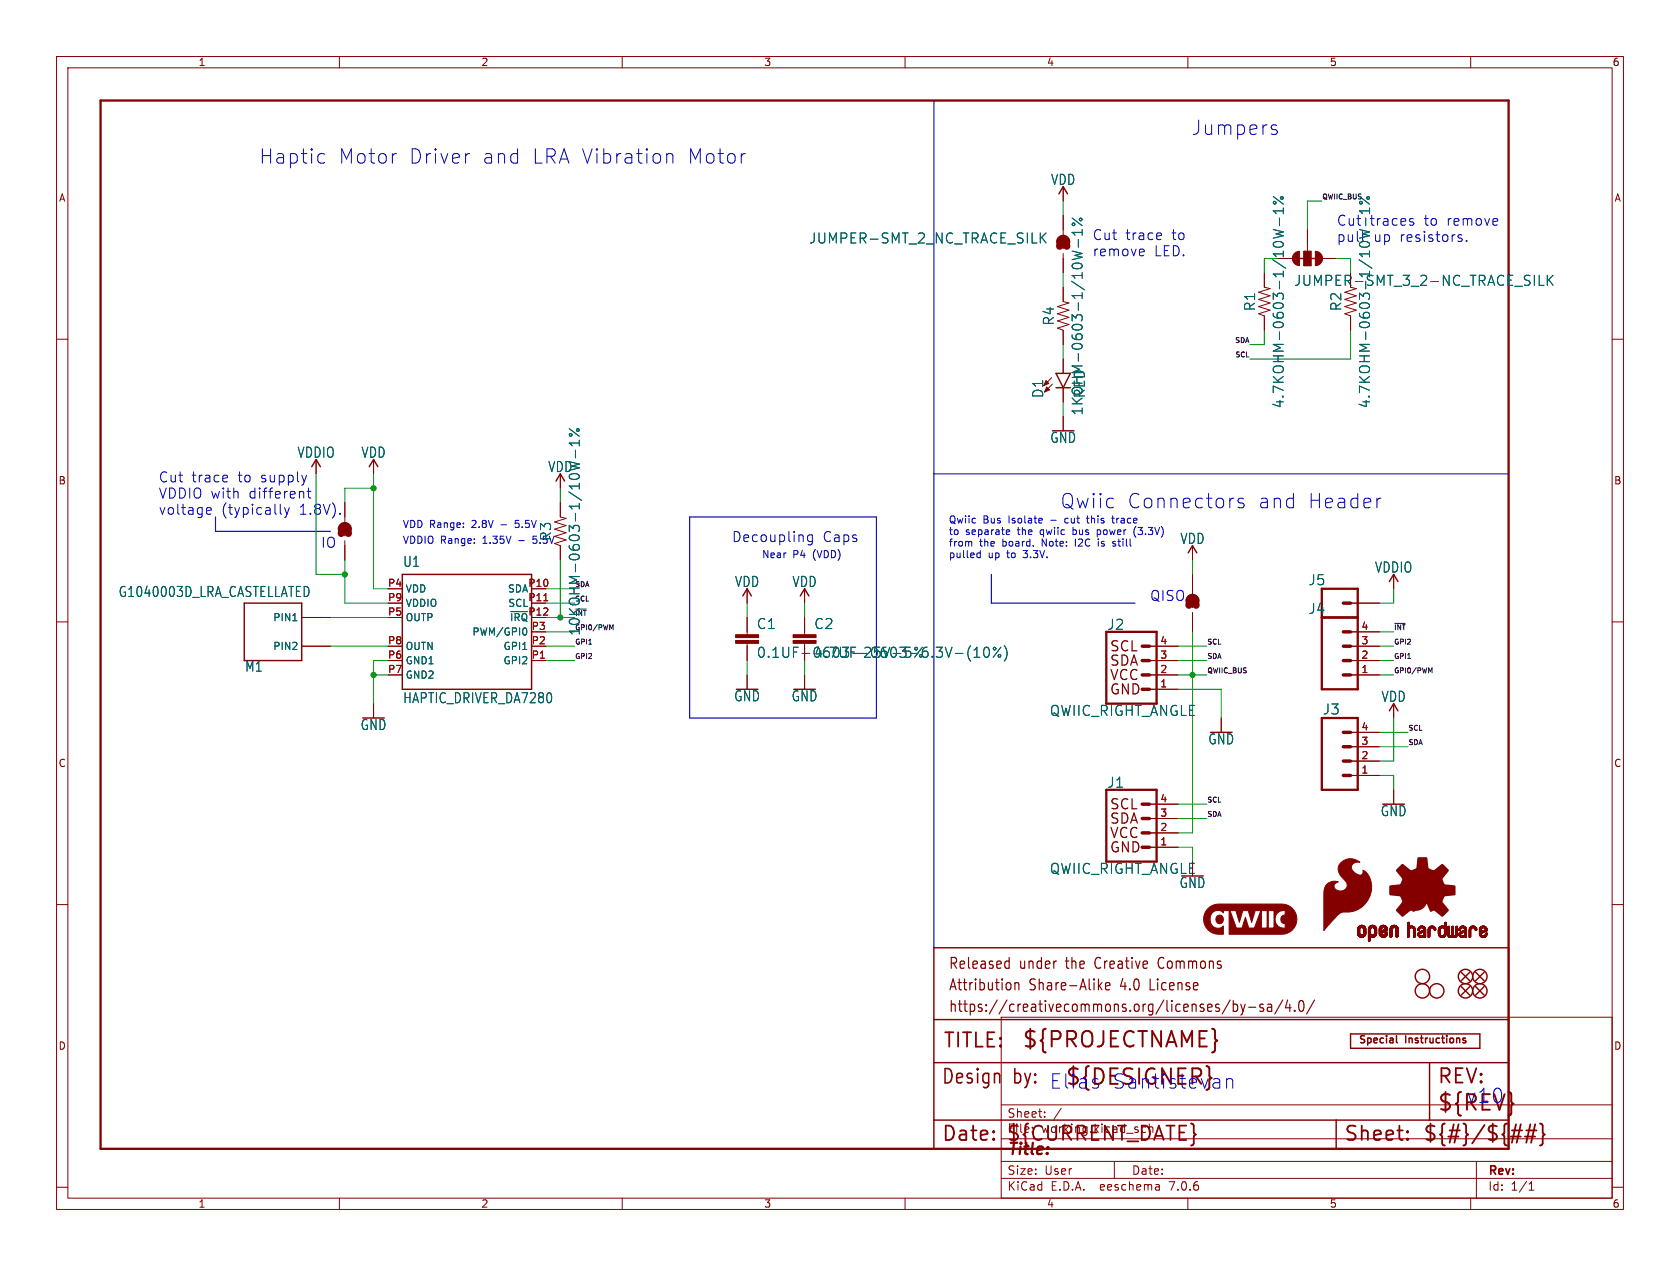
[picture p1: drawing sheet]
<svg xmlns="http://www.w3.org/2000/svg" width="297mm" height="224mm" viewBox="0 0 297 224" stroke-linecap="round" stroke-linejoin="round" font-family="sans-serif">
<defs><g id="words">
<g font-size="3.8" fill="#840000">
<text x="180.6" y="185.7">${PROJECTNAME}</text>
<text x="254" y="196.9">${REV}</text>
</g>
<text font-size="3.8" fill="#0000c2" x="188.2" y="192.3">${DESIGNER}</text>
<g font-size="3.5" fill="#0000c2">
<text x="45.8" y="29.2">Haptic</text>
<text x="59.8" y="29.2">Motor</text>
<text x="72.2" y="29.2">Driver</text>
<text x="85.1" y="29.2">and</text>
<text x="93.9" y="29.2">LRA Vibration</text>
<text x="121.2" y="29.2">Motor</text>
<text x="210.6" y="24.1">Jumpers</text>
<text x="187.4" y="90.1">Qwiic</text>
<text x="199.2" y="90.1">Connectors</text>
<text x="222.3" y="90.1">and</text>
<text x="231.1" y="90.1">Header</text>
<text x="179.1" y="192.1">by: Elias</text>
<text x="196.5" y="192.8">Santistevan</text>
<text x="259.1" y="195.3">v10</text>
</g>
<g font-size="3.5" fill="#840000">
<text x="166.6" y="185.7">TITLE:</text>
<text x="166.4" y="192.1">Design</text>
<text x="254" y="192.1">REV:</text>
<text x="166.4" y="202.2">Date:</text>
<text x="177.8" y="202.2">${CURRENT_DATE}</text>
<text x="237.5" y="202.2">Sheet:</text>
<text x="251.5" y="202.2">${#}/${##}</text>
</g>
<text font-size="2.8" fill="#840000" x="178" y="204.8">Title:</text>
<g font-size="2.7" fill="#840000">
<text x="167.6" y="171.7">Released</text>
<text x="180.2" y="171.7">under</text>
<text x="188.6" y="171.7">the</text>
<text x="194" y="171.7">Creative</text>
<text x="205.4" y="171.7">Commons</text>
<text x="167.6" y="175.5">Attribution</text>
<text x="167.6" y="179.3">https://creativecommons.org/licenses/by-sa/4.0/</text>
<text x="181.9" y="175.5">Share-Alike</text>
<text x="198.2" y="175.5">4.0</text>
<text x="203.7" y="175.5">License</text>
</g>
<g font-size="2.5" fill="#006464">
<text x="185.7" y="32.9">VDD</text>
<text x="236.2" y="40.1">Cut</text>
<text x="242.1" y="40.1">traces</text>
<text x="143" y="43.3">JUMPER-SMT_2_NC_TRACE_SILK</text>
<text x="236.2" y="42.9">pull</text>
<text x="242.8" y="42.9">up</text>
<text x="186.5" y="57.7" transform="rotate(-90 186.5 57.7)">R4</text>
<text x="222.1" y="55.1" transform="rotate(-90 222.1 55.1)">R1</text>
<text x="237.3" y="55.1" transform="rotate(-90 237.3 55.1)">R2</text>
<text x="184.6" y="70.5" transform="rotate(-90 184.6 70.5)">D1</text>
<text x="192" y="70.5" transform="rotate(-90 192 70.5)">RED</text>
<text x="191.6" y="73.6" transform="rotate(-90 191.6 73.6)">1KOHM-0603-1/10W-1%</text>
<text x="227.2" y="72.3" transform="rotate(-90 227.2 72.3)">4.7KOHM-0603-1/10W-1%</text>
<text x="242.4" y="72.3" transform="rotate(-90 242.4 72.3)">4.7KOHM-0603-1/10W-1%</text>
<text x="52.5" y="81.2">VDDIO</text>
<text x="63.8" y="81.2">VDD</text>
<text x="96.8" y="83.7">VDD</text>
<text x="185.6" y="78.5">GND</text>
<text x="97.6" y="95.8" transform="rotate(-90 97.6 95.8)">R3</text>
<text x="71.2" y="100.5">U1</text>
<text x="208.6" y="96.4">VDD</text>
<text x="243" y="101.5">VDDIO</text>
<text x="20.9" y="105.8">G1040003D_LRA_CASTELLATED</text>
<text x="129.8" y="104">VDD</text>
<text x="140" y="104">VDD</text>
<text x="231.2" y="103.7">J5</text>
<text x="102.7" y="112.5" transform="rotate(-90 102.7 112.5)">10KOHM-0603-1/10W-1%</text>
<text x="133.7" y="111.5">C1</text>
<text x="143.9" y="111.5">C2</text>
<text x="195.7" y="111.6">J2</text>
<text x="231.2" y="108.8">J4</text>
<text x="43.2" y="119">M1</text>
<text x="143.9" y="116.6">4.7UF-0603-6.3V-(10%)</text>
<text x="71.2" y="124.6">HAPTIC_DRIVER_DA7280</text>
<text x="129.7" y="124.3">GND</text>
<text x="139.9" y="124.3">GND</text>
<text x="244.1" y="124.4">VDD</text>
<text x="63.7" y="129.3">GND</text>
<text x="185.5" y="126.8">QWIIC_RIGHT_ANGLE</text>
<text x="213.5" y="131.9">GND</text>
<text x="233.8" y="126.6">J3</text>
<text x="195.7" y="139.5">J1</text>
<text x="244" y="144.6">GND</text>
<text x="208.4" y="157.3">GND</text>
</g>
<g font-size="2.5" fill="#0000c2">
<text x="251.7" y="40.1">to</text>
<text x="255.8" y="40.1">remove</text>
<text x="193" y="42.6">Cut</text>
<text x="193" y="45.5">remove</text>
<text x="198.9" y="42.6">trace</text>
<text x="204" y="45.5">LED.</text>
<text x="207.1" y="42.6">to</text>
<text x="247.4" y="42.9">resistors.</text>
<text x="27.9" y="85.5">Cut</text>
<text x="27.9" y="88.3">VDDIO with</text>
<text x="33.8" y="85.5">trace</text>
<text x="42" y="85.5">to</text>
<text x="44" y="88.3">different</text>
<text x="46.1" y="85.5">supply</text>
<text x="27.9" y="91.2">voltage</text>
<text x="39" y="91.2">(typically</text>
<text x="52.9" y="91.2">1.8V).</text>
<text x="56.6" y="97">IO</text>
<text x="129.3" y="96">Decoupling</text>
<text x="145.4" y="96">Caps</text>
<text x="203.2" y="106.4">QISO</text>
</g>
<g font-size="2.5" fill="#840000">
<text x="228.7" y="50.8">JUMPER-SMT_3_2-NC_TRACE_SILK</text>
<text x="133.7" y="116.6">0.1UF-0603-25V-5%</text>
<text x="196.1" y="115.5">SCL</text>
<text x="196.1" y="118.1">SDA</text>
<text x="196.1" y="123.1">GND</text>
<text x="196.1" y="120.6">VCC</text>
<text x="196.1" y="143.5">SCL</text>
<text x="196.1" y="146">SDA</text>
<text x="196.1" y="148.5">VCC</text>
<text x="185.5" y="154.8">QWIIC_RIGHT_ANGLE</text>
<text x="196.1" y="151.1">GND</text>
</g>
<g font-size="2.1" fill="#840000">
<text x="178" y="197.9">Sheet:</text>
<text x="178" y="200.6">File:</text>
<text x="184.1" y="200.6">working.kicad_sch</text>
<text x="178" y="208">Size:</text>
<text x="184.7" y="208">User</text>
<text x="200" y="208">Date:</text>
<text x="263" y="208.2">Rev:</text>
<text x="178" y="210.8">KiCad</text>
<text x="185.7" y="210.8">E.D.A.</text>
<text x="194.6" y="210.8">eeschema</text>
<text x="207" y="210.8">7.0.6</text>
<text x="263" y="210.8">Id:</text>
<text x="267.1" y="210.8">1/1</text>
</g>
<g font-size="1.8" fill="#840000">
<text x="35" y="11.9">1</text>
<text x="85" y="11.9">2</text>
<text x="135" y="11.9">3</text>
<text x="185" y="11.9">4</text>
<text x="235" y="11.9">5</text>
<text x="285" y="11.9">6</text>
<text x="10.3" y="35.9">A</text>
<text x="285.3" y="35.9">A</text>
<text x="10.3" y="85.9">B</text>
<text x="285.3" y="85.9">B</text>
<text x="10.3" y="135.9">C</text>
<text x="285.3" y="135.9">C</text>
<text x="10.3" y="185.9">D</text>
<text x="240" y="184.9">Special</text>
<text x="248.5" y="184.9">Instructions</text>
<text x="285.3" y="185.9">D</text>
<text x="35" y="213.8">1</text>
<text x="85" y="213.8">2</text>
<text x="135" y="213.8">3</text>
<text x="185" y="213.8">4</text>
<text x="235" y="213.8">5</text>
<text x="285" y="213.8">6</text>
</g>
<g font-size="1.8" fill="#0000c2">
<text x="71.1" y="93.5">VDD Range:</text>
<text x="83.5" y="93.5">2.8V</text>
<text x="88.8" y="93.5">-</text>
<text x="167.6" y="92.7">Qwiic</text>
<text x="167.6" y="94.7">to</text>
<text x="170.7" y="94.7">separate</text>
<text x="173.8" y="92.7">Bus</text>
<text x="178.4" y="92.7">Isolate</text>
<text x="180" y="94.7">the</text>
<text x="184.2" y="94.7">qwiic</text>
<text x="186" y="92.7">-</text>
<text x="188.7" y="92.7">cut</text>
<text x="190.1" y="94.7">bus</text>
<text x="192.8" y="92.7">this</text>
<text x="194.6" y="94.7">power</text>
<text x="197.5" y="92.7">trace</text>
<text x="201.3" y="94.7">(3.3V)</text>
<text x="71.1" y="96.3">VDDIO Range:</text>
<text x="85.4" y="96.3">1.35V</text>
<text x="91.9" y="96.3">-</text>
<text x="134.6" y="98.8">Near</text>
<text x="140.1" y="98.8">P4</text>
<text x="143.8" y="98.8">(VDD)</text>
<text x="167.6" y="96.8">from</text>
<text x="167.6" y="98.8">pulled</text>
<text x="173.2" y="96.8">the</text>
<text x="174.7" y="98.8">up</text>
<text x="177.3" y="96.8">board.</text>
<text x="178.1" y="98.8">to</text>
<text x="181.2" y="98.8">3.3V.</text>
<text x="184.5" y="96.8">Note:</text>
<text x="190.5" y="96.8">I2C</text>
<text x="194.8" y="96.8">is</text>
<text x="197.6" y="96.8">still</text>
</g>
<g font-size="1.8" fill="#006464">
<text x="91.5" y="93.5">5.5V</text>
<text x="94.7" y="96.3">5.5V</text>
<text x="71.6" y="105">VDD</text>
<text x="71.6" y="107.5">VDDIO</text>
<text x="89.7" y="105">SDA</text>
<text x="89.8" y="107.5">SCL</text>
<text x="48.2" y="110.1">PIN1</text>
<text x="71.6" y="110.1">OUTP</text>
<text x="83.4" y="112.6">PWM/GPI0</text>
<text x="90.1" y="110.1">~{IRQ}</text>
<text x="48.2" y="115.2">PIN2</text>
<text x="71.6" y="117.7">GND1</text>
<text x="71.6" y="115.2">OUTN</text>
<text x="88.9" y="117.7">GPI2</text>
<text x="88.9" y="115.2">GPI1</text>
<text x="71.6" y="120.2">GND2</text>
</g>
<g font-size="1.8" fill="#a90000">
<text x="68.5" y="103.9">P4</text>
<text x="68.5" y="106.4">P9</text>
<text x="93.3" y="103.9">P10</text>
<text x="93.3" y="106.4">P11</text>
<text x="68.5" y="109">P5</text>
<text x="93.3" y="109">P12</text>
<text x="93.9" y="111.5">P3</text>
<text x="240.6" y="111.5">4</text>
<text x="68.5" y="116.6">P6</text>
<text x="68.5" y="119.1">P7</text>
<text x="68.5" y="114">P8</text>
<text x="93.9" y="116.6">P1</text>
<text x="93.9" y="114">P2</text>
<text x="205" y="119.1">2</text>
<text x="205" y="116.6">3</text>
<text x="205" y="114">4</text>
<text x="240.6" y="119.1">1</text>
<text x="240.6" y="116.6">2</text>
<text x="240.6" y="114">3</text>
<text x="205" y="121.7">1</text>
<text x="240.6" y="131.8">3</text>
<text x="240.6" y="129.3">4</text>
<text x="240.6" y="136.9">1</text>
<text x="240.6" y="134.4">2</text>
<text x="205" y="142">4</text>
<text x="205" y="149.6">1</text>
<text x="205" y="147.1">2</text>
<text x="205" y="144.5">3</text>
</g>
<g font-size="1.2" fill="#006464">
<text x="233.7" y="35.3">QWIIC_BUS</text>
<text x="101.6" y="106.4">SCL</text>
<text x="101.6" y="109">~{INT}</text>
<text x="101.6" y="111.5">GPI0/PWM</text>
</g>
<g font-size="1.2" fill="#0f0f0f">
<text x="218.2" y="60.7">SDA</text>
<text x="218.2" y="63.3">SCL</text>
<text x="101.6" y="103.9">SDA</text>
<text x="246.4" y="111.5">~{INT}</text>
<text x="101.6" y="114.1">GPI1</text>
<text x="101.6" y="116.6">GPI2</text>
<text x="213.4" y="116.6">SDA</text>
<text x="213.4" y="114.1">SCL</text>
<text x="213.4" y="119.1">QWIIC_BUS</text>
<text x="246.4" y="119.1">GPI0/PWM</text>
<text x="246.4" y="114.1">GPI2</text>
<text x="246.4" y="116.6">GPI1</text>
<text x="248.9" y="131.8">SDA</text>
<text x="248.9" y="129.3">SCL</text>
<text x="213.4" y="142">SCL</text>
<text x="213.4" y="144.5">SDA</text>
</g>
</g></defs>
<g fill="none" stroke="#840000" stroke-width=".18">
<path d="M10 10h277v203.9h-277zM12 12h273v199.9h-273zM60 10v2M110 10v2M160 10v2M210 10v2M260 10v2M188 33v2.6M188 38.1v3.4M10 60h2M188 44.8v3.5M188 50.8v2.5l1 .3-2.1 .6 2.1 .7-2.1 .6 2.1 .6-2.1 .7 2.1 .6-2.1 .6 1.1 .4v2.6"/>
<path d="M223.5 48.3v2.5l1 .3-2 .6 2 .6-2 .7 2 .6-2 .6 2 .7-2 .6 1 .4v2.5M226.1 45.7h2.5M230.5 44.5h1.3v2.5h-1.3zM231.1 40.6v3.9M233.7 45.7h2.5M237.7 51.7l2.1 .6-2.1 .7 2.1 .6-2.1 .6 2.1 .7-2.1 .6 1.1 .4v2.5M285 60h2M185.9 66.8l-1.4 1.4M186.1 67.9l-1.4 1.4M188 63.5v2.5M188 68.6v2.5M188 73.7v2.5"/>
<path d="M55.9 81.3v2.5M61 88.9v3.4M61 95.6v3.5M66 81.3v2.5M99.1 88.9v2.5l1 .3-2.1 .6 2.1 .7-2.1 .6 2.1 .6-2.1 .7 2.1 .6-2.1 .6 1.1 .4v2.6M99.1 83.8v2.6M210.8 96.5v2.6M10 110h2M53.3 109.2h5.1M53.3 114.3h5.1M94 116.8h2.5M132.1 104.1v2.6"/>
<path d="M132.1 109.2v3.1M132.1 113.8v3M132.1 119.4v2.5M142.2 104.1v2.6M142.2 109.2v3.1M142.2 113.8v.5M142.2 119.4v2.5M203.2 114.3h5.1M203.2 116.8h5.1M203.2 119.4h5.1M210.8 101.6v3.4M210.8 108.3v3.5"/>
<path d="M238.8 114.3h5M238.8 116.8h5M238.8 119.4h5M238.8 106.7h5M238.8 111.8h5M246.4 101.6v2.5M285 110h2M66 124.5v2.5M203.2 121.9h5.1M215.9 127v2.5M238.8 137.2h5M238.8 134.6h5"/>
<path d="M238.8 132.1h5M238.8 129.5h5M246.4 124.5v2.5M246.4 139.7v2.5M10 160h2M203.2 149.9h5.1M203.2 147.3h5.1M203.2 144.8h5.1M203.2 142.2h5.1M285 160h2M177 179.9h108v32h-108zM177 195.4h108"/>
<path d="M184.7 197.5v.1M184.7 196.7v.1M187.6 196l-1.3 2M10 210h2M60 211.9v2M110 211.9v2M160 211.9v2M177 208.4h108M177 205.4h108M177 201.4h108M197 205.4v3M204.9 209.6l.1 .9"/>
<path d="M205 210.4l-.2 .1M205 209.9h-.2M210 211.9v2M260 211.9v2M261 205.4v6.5M270.3 210.5h.9M270.3 209.4l.4-.4v1.5M285 210h2"/>
</g>
<g fill="none" stroke="#840000" stroke-width=".25">
<path d="M187.2 34.3l.8-1.3 .7 1.3M188 42.2v1.7M229.4 45.7h3.8M186.7 68.6h2.5M186.7 66h2.5l-1.2 2.6zM55.1 82.6l.8-1.3 .7 1.3M61 93v1.7M65.3 82.6l.7-1.3 .8 1.3M98.3 85.1l.8-1.3 .7 1.3M210.1 97.8l.7-1.3 .8 1.3M43.2 106.7h10.1v10.1h-10.1zM71.1 101.6h22.9v20.3h-22.9z"/>
<path d="M131.3 105.4l.8-1.3 .7 1.3M141.5 105.4l.7-1.3 .8 1.3M210.8 105.7v1.7M245.6 102.9l.8-1.3 .7 1.3M245.6 125.7l.8-1.2 .7 1.2M165.1 167.6h101.6v35.6h-101.6zM258.3 172l1.5 1.5M258.3 174.5l1.5 1.5M259.8 174.5l-1.5 1.5M259.8 172l-1.5 1.5M260.9 174.5l1.5 1.5M260.9 172l1.5 1.5"/>
<path d="M262.4 174.5l-1.5 1.5M262.4 172l-1.5 1.5M165.1 198.1h101.6M165.1 180.3h101.6M165.1 188h101.6M236.2 198.1v5.1M238.8 182.9h22.8v2.5h-22.8zM246.9 183.2v1.1l.2 .2M252.7 188v10.1M259.1 184.1v.3"/>
<circle cx="251.5" cy="172.7" r="1.27"/>
<circle cx="251.5" cy="175.3" r="1.27"/>
<circle cx="254" cy="175.3" r="1.27"/>
<circle cx="259.1" cy="172.7" r="1.27"/>
<circle cx="259.1" cy="175.3" r="1.27"/>
<circle cx="261.6" cy="172.7" r="1.27"/>
<circle cx="261.6" cy="175.3" r="1.27"/>
</g>
<g fill="none" stroke="#006464" stroke-width=".18">
<path d="M189.5 38.6l1.8 1.3M225.1 34.8l1.8 1.3M226.2 38.6v1.3M226.9 36.8v1M226.9 37.3h-1.8l.5 .5M240.3 34.8l1.8 1.3M240.3 35.9l.3 .2 .2-.2M242.1 37.3h-1.8l.3 .2M242.1 36.8v1M184.2 42l.7 1M184.9 41.2l-1 1M189.5 44.4l1.8 .4-1.3 .4 1.3 .3"/>
<path d="M190.6 42.4v1.3M191.3 40.6v1M191.3 41.1h-1.8l.5 .5M225.1 40.6l1.8 .4-1.3 .4 1.3 .3-1.8 .4M240.3 40.6l1.8 .4-1.3 .4 1.3 .3-1.8 .4M272.1 50.5h.9M273.5 48.7v1.8M273.8 49.5l.8 1M274.6 48.7l-1.1 1M100.6 75.8l1.8 1.4M101.7 79.6v1.4M102.4 77.9v1"/>
<path d="M102.4 78.4h-1.8l.5 .5M100.6 81.7l1.8 .4-1.3 .3 1.3 .4-1.8 .4M51.8 109.8h.7M54.4 103.8l.2 .7v.6l-.2 .3M90.3 108.2h2.9M92.7 111.1a.68 .68 0 0 1 .4 .6 .68 .68 0 0 1-.4 .6M171.6 114.2a2.04 2.04 0 0 0 0 2.7M172.2 116.3h1M172.2 115l.5-.5v1.8M174.1 114.6l.4-.1a1.11 1.11 0 0 1 0 1.8h-.2a1.18 1.18 0 0 1-.2-1.7zM176.9 114.5l-1.3 1.8M177.5 114.2a2.04 2.04 0 0 1 0 2.7"/>
<circle cx="189.8" cy="39.7" r=".25"/>
<circle cx="191.1" cy="38.8" r=".25"/>
<circle cx="225.4" cy="35.9" r=".25"/>
<circle cx="226.6" cy="35" r=".25"/>
<circle cx="241.9" cy="35" r=".25"/>
<circle cx="100.9" cy="76.9" r=".25"/>
<circle cx="102.2" cy="76.1" r=".25"/>
<circle cx="175.8" cy="114.7" r=".25"/>
<circle cx="176.7" cy="116" r=".25"/>
</g>
<path d="M187.3 43.6a.64 .64 0 0 1 .7-.7 .64 .64 0 0 1 .6 .7M187.3 42.8a.63 .63 0 0 1 .7-.6 .63 .63 0 0 1 .6 .6M60.3 94.4a.64 .64 0 0 1 .7-.7 .64 .64 0 0 1 .6 .7M60.3 93.6a.63 .63 0 0 1 .7-.6 .63 .63 0 0 1 .6 .6M210.2 107.1a.64 .64 0 0 1 .6-.7 .64 .64 0 0 1 .7 .7M210.2 106.3a.63 .63 0 0 1 .6-.6 .63 .63 0 0 1 .7 .6" fill="none" stroke="#840000" stroke-width="1.3"/>
<path d="M96.1 106.3h.8" fill="none" stroke="#a90000" stroke-width=".18"/>
<path d="M17.8 17.8h248.9v185.4h-248.9zM195.6 111.8h8.9v12.7h-8.9zM233.7 104.1h6.3v17.8h-6.3zM233.7 109.2h6.3M195.6 139.7h8.9v12.7h-8.9zM233.7 127h6.3v12.7h-6.3z" fill="none" stroke="#840000" stroke-width=".41"/>
<g fill="none" stroke="#840000" stroke-width=".61">
<path d="M201.9 119.4h1.3M201.9 116.8h1.3M201.9 114.3h1.3M237.5 119.4h1.3M237.5 116.8h1.3M237.5 114.3h1.3M237.5 106.7h1.3M237.5 111.8h1.3M201.9 121.9h1.3M237.5 137.2h1.3M237.5 134.6h1.3M237.5 132.1h1.3"/>
<path d="M237.5 129.5h1.3M201.9 149.9h1.3M201.9 147.3h1.3M201.9 144.8h1.3M201.9 142.2h1.3"/>
</g>
<g fill="#840000" stroke="#840000" stroke-width=".18">
<path d="M185 68.5l.5 .5-.8 .3z"/>
<path d="M140.2 113.3h4.1v.5h-4.1z"/>
<path d="M140.2 112.3h4.1v.5h-4.1z"/>
<path d="M215.1 162.1a.7 .7 0 0 1 1 0 .7 .7 0 0 1 0 1 .7 .7 0 0 1-1 .1 .92 .92 0 0 1 0-1.1z"/>
<path d="M213.6 160.7l.8-.6 1-.2h11.2a2.67 2.67 0 0 1 2.7 2.7 2.67 2.67 0 0 1-2.7 2.7h-9.3v-4.2h.2l1.1 3h1l.6-1.8 .6 1.8h.9l1.2-3h.1v3h2.2l.6-.4a1.57 1.57 0 0 0 1.3 .5l.1-.1v-.8a.73 .73 0 0 1-.8-.7 .73 .73 0 0 1 .8-.7v-.9h-.2a1.59 1.59 0 0 0-1.5 1 1.59 1.59 0 0 0 .3 1.7l-.6 .4v-3h-1v3h-.2v-3h-2.1l-.6 2-.6-2h-1l-.6 2-.6-2h-2.2v.4a1.41 1.41 0 0 0-1.8-.2 1.41 1.41 0 0 0-.5 1.7 1.35 1.35 0 0 0 .9 1.1 1.35 1.35 0 0 0 1.4-.3v1.5h-.8a2.67 2.67 0 0 1-2.5-1.7 2.67 2.67 0 0 1 .6-2.9z"/>
<path d="M130 113.3h4.1v.5h-4.1z"/>
<path d="M130 112.3h4.1v.5h-4.1z"/>
<path d="M228.9 44.8l.3-.2 .5-.1v2.5a1.27 1.27 0 0 1-1.1-.8 1.27 1.27 0 0 1 .3-1.4z"/>
<path d="M230.5 44.5h1.3v2.5h-1.3z"/>
<path d="M232.5 44.5a1.27 1.27 0 0 1 1.3 1.2h-1.3z"/>
<path d="M232.5 45.7h1.3a1.27 1.27 0 0 1-1.3 1.3z"/>
<path d="M240 165.1h.4z"/>
<path d="M240 165l.4 .1z"/>
<path d="M240 165h.4z"/>
<path d="M240 164.9l.4 .1z"/>
<path d="M240 164.9h.4z"/>
<path d="M240 164.8l.4 .1z"/>
<path d="M240 164.8h.4z"/>
<path d="M240 164.7l.4 .1z"/>
<path d="M240 164.7h.4z"/>
<path d="M240 164.6l.4 .1z"/>
<path d="M240 164.6h.4z"/>
<path d="M240 164.5l.4 .1z"/>
<path d="M240 164.5h.4z"/>
<path d="M240 164.4l.4 .1z"/>
<path d="M240 164.4h.4z"/>
<path d="M240 164.3l.4 .1z"/>
<path d="M240 165.2h.4z"/>
<path d="M240 165.1l.4 .1z"/>
<path d="M240 164.3h.4z"/>
<path d="M240 165.3h.5z"/>
<path d="M240 165.2l.5 .1z"/>
<path d="M240 164.2l.4 .1z"/>
<path d="M240 164.2h.4z"/>
<path d="M240 164.2h.5z"/>
<path d="M240 164.1l.5 .1z"/>
<path d="M240 164.1h.5z"/>
<path d="M240 165.4h.6z"/>
<path d="M240 165.3l.6 .1z"/>
<path d="M240 164.1h.6z"/>
<path d="M240.1 165.4h.5z"/>
<path d="M240.1 164.1h.5z"/>
<path d="M240.1 164.1h.6z"/>
<path d="M240.1 165.4h1.3z"/>
<path d="M240.1 165.4h.6z"/>
<path d="M240.1 164l1.3 .1z"/>
<path d="M240.1 164h1.3z"/>
<path d="M240.1 165.5h1.3z"/>
<path d="M240.1 165.4l1.3 .1z"/>
<path d="M240.1 165.5h1.2z"/>
<path d="M240.1 164h1.2z"/>
<path d="M240.1 163.9l1.2 .1z"/>
<path d="M240.2 165.5h1.1z"/>
<path d="M240.2 163.9h1.1z"/>
<path d="M240.2 165.5l1.1 .1z"/>
<path d="M240.2 165.6h1.1z"/>
<path d="M240.2 165.6h1z"/>
<path d="M240.2 163.9h1z"/>
<path d="M240.2 163.8l1 .1z"/>
<path d="M240.2 163.8h1z"/>
<path d="M240.3 165.6h.9z"/>
<path d="M240.3 163.8h.9z"/>
<path d="M240.3 165.6l.9 .1z"/>
<path d="M240.3 165.7h.9z"/>
<path d="M240.3 163.8h.8z"/>
<path d="M240.3 165.7h.8z"/>
<path d="M240.4 165.7h.7z"/>
<path d="M240.4 163.8h.7z"/>
<path d="M240.4 163.7l.7 .1z"/>
<path d="M240.4 163.7h.7z"/>
<path d="M240.4 165.7h.6z"/>
<path d="M240.4 163.7h.6z"/>
<path d="M240.5 165.7l.5 .1z"/>
<path d="M240.5 163.7h.5z"/>
<path d="M240.5 165.8h.4z"/>
<path d="M240.5 163.7h.4z"/>
<path d="M240.6 165.8h.3z"/>
<path d="M240.6 163.7h.3z"/>
<path d="M240.6 165.8h.2z"/>
<path d="M240.6 163.7h.2z"/>
<path d="M240.8 164.1h.6z"/>
<path d="M240.8 165.4h.6z"/>
<path d="M240.9 165.4h.5z"/>
<path d="M240.9 164.1h.5z"/>
<path d="M240.9 165.3l.5 .1z"/>
<path d="M240.9 165.3h.5z"/>
<path d="M241 165.3h.4z"/>
<path d="M241 164.1h.4z"/>
<path d="M241 164.1l.4 .1z"/>
<path d="M241 164.2h.4z"/>
<path d="M241 165.2l.4 .1z"/>
<path d="M241 165.2h.4z"/>
<path d="M241 164.3h.4z"/>
<path d="M241 164.2l.4 .1z"/>
<path d="M241.1 165.2h.4z"/>
<path d="M241.1 164.3h.4z"/>
<path d="M241.1 165.1l.4 .1z"/>
<path d="M241.1 165.1h.4z"/>
<path d="M241.1 165l.4 .1z"/>
<path d="M241.1 165h.4z"/>
<path d="M241.1 164.9l.4 .1z"/>
<path d="M241.1 164.9h.4z"/>
<path d="M241.1 164.8l.4 .1z"/>
<path d="M241.1 164.8h.4z"/>
<path d="M241.1 164.7l.4 .1z"/>
<path d="M241.1 164.7h.4z"/>
<path d="M241.1 164.6l.4 .1z"/>
<path d="M241.1 164.6h.4z"/>
<path d="M241.1 164.5l.4 .1z"/>
<path d="M241.1 164.5h.4z"/>
<path d="M241.1 164.4l.4 .1z"/>
<path d="M241.1 164.4h.4z"/>
<path d="M241.1 164.3l.4 .1z"/>
<path d="M241.9 166.4h.2z"/>
<path d="M241.9 166.4h.3z"/>
<path d="M241.9 166.4h.4z"/>
<path d="M241.9 166.3l.4 .1z"/>
<path d="M241.9 166.3h.4z"/>
<path d="M241.9 166.2l.4 .1z"/>
<path d="M241.9 166.2h.4z"/>
<path d="M241.9 166.1l.4 .1z"/>
<path d="M241.9 166.1h.4z"/>
<path d="M241.9 166l.4 .1z"/>
<path d="M241.9 166h.4z"/>
<path d="M241.9 165.9l.4 .1z"/>
<path d="M241.9 165.9h.4z"/>
<path d="M241.9 165.8l.4 .1z"/>
<path d="M241.9 165.8h.4z"/>
<path d="M241.9 165.7l.4 .1z"/>
<path d="M241.9 165.7h1.1z"/>
<path d="M241.9 165.7h1.2z"/>
<path d="M241.9 165.6l1.2 .1z"/>
<path d="M241.9 165.6h1.2z"/>
<path d="M241.9 165.6h1.3z"/>
<path d="M241.9 165.5l1.3 .1z"/>
<path d="M241.9 165.5h1.3z"/>
<path d="M241.9 165.5h1.4z"/>
<path d="M241.9 165.4l1.4 .1z"/>
<path d="M241.9 165.4h1.4z"/>
<path d="M241.9 165.4h.7z"/>
<path d="M241.9 165.4h.6z"/>
<path d="M241.9 165.3l.6 .1z"/>
<path d="M241.9 165.3h.6z"/>
<path d="M241.9 165.3h.5z"/>
<path d="M241.9 165.2l.5 .1z"/>
<path d="M241.9 165.2h.5z"/>
<path d="M241.9 165.2h.4z"/>
<path d="M241.9 165.1l.4 .1z"/>
<path d="M241.9 165.1h.4z"/>
<path d="M241.9 165l.4 .1z"/>
<path d="M241.9 165h.4z"/>
<path d="M241.9 164.9l.4 .1z"/>
<path d="M241.9 164.9h.4z"/>
<path d="M241.9 164.8l.4 .1z"/>
<path d="M241.9 164.8h.4z"/>
<path d="M241.9 164.7l.4 .1z"/>
<path d="M241.9 164.7h.4z"/>
<path d="M241.9 164.6l.4 .1z"/>
<path d="M241.9 164.6h.4z"/>
<path d="M241.9 164.5l.4 .1z"/>
<path d="M241.9 164.5h.4z"/>
<path d="M241.9 164.4l.4 .1z"/>
<path d="M241.9 164.4h.4z"/>
<path d="M241.9 164.3l.4 .1z"/>
<path d="M241.9 164.3h.4z"/>
<path d="M241.9 164.2l.4 .1z"/>
<path d="M241.9 166.5h.2z"/>
<path d="M241.9 166.4l.2 .1z"/>
<path d="M241.9 164.2h.4z"/>
<path d="M241.9 164.2h.5z"/>
<path d="M242 166.5h.1z"/>
<path d="M242 164.2h.4z"/>
<path d="M242 164.1l.4 .1z"/>
<path d="M242 164.1h.4z"/>
<path d="M242 164.1h.5z"/>
<path d="M242 164.1h.6z"/>
<path d="M242 164l1.3 .1z"/>
<path d="M242 164h1.3z"/>
<path d="M242 164h1.2z"/>
<path d="M242.1 164h1.1z"/>
<path d="M242.1 163.9l1.1 .1z"/>
<path d="M242.1 163.9h1.1z"/>
<path d="M242.1 163.9h1z"/>
<path d="M242.1 163.8l1 .1z"/>
<path d="M242.2 163.8h.9z"/>
<path d="M242.2 163.8h.8z"/>
<path d="M242.3 163.8h.7z"/>
<path d="M242.3 163.7l.7 .1z"/>
<path d="M242.3 163.7h.7z"/>
<path d="M242.4 165.7l.5 .1z"/>
<path d="M242.4 163.7h.5z"/>
<path d="M242.4 165.8h.5z"/>
<path d="M242.5 163.7h.3z"/>
<path d="M242.5 165.8h.3z"/>
<path d="M242.5 163.7h.2z"/>
<path d="M242.6 165.8h.1z"/>
<path d="M242.7 164.1h.6z"/>
<path d="M242.7 165.4h.6z"/>
<path d="M242.8 165.4h.5z"/>
<path d="M242.8 164.1h.5z"/>
<path d="M242.8 165.3l.5 .1z"/>
<path d="M242.8 165.3h.5z"/>
<path d="M242.9 165.3h.4z"/>
<path d="M242.9 164.1h.4z"/>
<path d="M242.9 164.1l.4 .1z"/>
<path d="M242.9 164.2h.4z"/>
<path d="M242.9 165.3h.5z"/>
<path d="M242.9 165.2l.5 .1z"/>
<path d="M242.9 164.2h.5z"/>
<path d="M242.9 165.2h.5z"/>
<path d="M243 165.2h.4z"/>
<path d="M243 164.3h.4z"/>
<path d="M243 164.2l.4 .1z"/>
<path d="M243 165.1l.4 .1z"/>
<path d="M243 165.1h.4z"/>
<path d="M243 164.4h.4z"/>
<path d="M243 164.3l.4 .1z"/>
<path d="M243 165l.4 .1z"/>
<path d="M243 165h.4z"/>
<path d="M243 164.9l.4 .1z"/>
<path d="M243 164.9h.4z"/>
<path d="M243 164.8l.4 .1z"/>
<path d="M243 164.8h.4z"/>
<path d="M243 164.7l.4 .1z"/>
<path d="M243 164.7h.4z"/>
<path d="M243 164.6l.4 .1z"/>
<path d="M243 164.6h.4z"/>
<path d="M243 164.5l.4 .1z"/>
<path d="M243 164.5h.4z"/>
<path d="M243 164.4l.4 .1z"/>
<path d="M243.8 165.2h.5z"/>
<path d="M243.8 165.2h.4z"/>
<path d="M243.8 165.1l.4 .1z"/>
<path d="M243.8 165.1h.4z"/>
<path d="M243.8 165.1h.5z"/>
<path d="M243.8 165l.5 .1z"/>
<path d="M243.8 165h.5z"/>
<path d="M243.8 165h.6z"/>
<path d="M243.8 165h.7z"/>
<path d="M243.8 164.9l.7 .1z"/>
<path d="M243.8 164.9h.7z"/>
<path d="M243.8 164.9h.8z"/>
<path d="M243.8 164.9h.9z"/>
<path d="M243.8 164.8l.9 .1z"/>
<path d="M243.8 164.8h.9z"/>
<path d="M243.8 164.8h1z"/>
<path d="M243.8 164.8h1.1z"/>
<path d="M243.8 164.7l1.2 .1z"/>
<path d="M243.8 164.7h1.2z"/>
<path d="M243.8 164.7h1.3z"/>
<path d="M243.8 164.6l1.4 .1z"/>
<path d="M243.8 164.6h1.4z"/>
<path d="M243.8 164.6h.4z"/>
<path d="M243.8 164.5l.4 .1z"/>
<path d="M243.8 164.5h.4z"/>
<path d="M243.8 164.4l.4 .1z"/>
<path d="M243.8 164.4h.4z"/>
<path d="M243.8 164.3l.4 .1z"/>
<path d="M243.8 164.3h.4z"/>
<path d="M243.8 164.3h.5z"/>
<path d="M243.8 164.2l.5 .1z"/>
<path d="M243.8 165.3h.5z"/>
<path d="M243.8 165.2l.5 .1z"/>
<path d="M243.8 164.2h.5z"/>
<path d="M243.9 165.3h.5z"/>
<path d="M243.9 165.3h.4z"/>
<path d="M243.9 164.2h.4z"/>
<path d="M243.9 164.1l.4 .1z"/>
<path d="M243.9 164.1h.4z"/>
<path d="M243.9 165.3l.5 .1z"/>
<path d="M243.9 164.1h.5z"/>
<path d="M243.9 165.4h.5z"/>
<path d="M243.9 165.4h1.3z"/>
<path d="M243.9 165.4h.6z"/>
<path d="M243.9 164.1h.6z"/>
<path d="M243.9 164l1.3 .1z"/>
<path d="M243.9 164h1.3z"/>
<path d="M243.9 165.5h1.3z"/>
<path d="M243.9 165.4l1.3 .1z"/>
<path d="M244 165.5h1.1z"/>
<path d="M244 164h1.2z"/>
<path d="M244 163.9l1.1 .1z"/>
<path d="M244 165.5l1.1 .1z"/>
<path d="M244 163.9h1.1z"/>
<path d="M244 165.6h1.1z"/>
<path d="M244.1 165.6h.9z"/>
<path d="M244.1 163.9h1z"/>
<path d="M244.1 163.8l1 .1z"/>
<path d="M244.1 163.8h.9z"/>
<path d="M244.1 165.6l.9 .1z"/>
<path d="M244.1 165.7h.9z"/>
<path d="M244.2 163.8h.8z"/>
<path d="M244.2 165.7h.7z"/>
<path d="M244.2 163.8h.7z"/>
<path d="M244.2 163.7l.7 .1z"/>
<path d="M244.2 163.7h.7z"/>
<path d="M244.3 165.7h.6z"/>
<path d="M244.3 163.7h.5z"/>
<path d="M244.3 165.7l.5 .1z"/>
<path d="M244.3 164.6h1z"/>
<path d="M244.4 165.8h.4z"/>
<path d="M244.4 164.6h.9z"/>
<path d="M244.4 163.7h.3z"/>
<path d="M244.4 165.8h.3z"/>
<path d="M244.5 164.5l.8 .1z"/>
<path d="M244.5 163.7h.1z"/>
<path d="M244.5 164.5h.8z"/>
<path d="M244.6 164.5h.7z"/>
<path d="M244.6 164.1h.6z"/>
<path d="M244.6 165.4h.6z"/>
<path d="M244.7 164.1h.5z"/>
<path d="M244.7 165.4h.5z"/>
<path d="M244.7 164.4l.6 .1z"/>
<path d="M244.7 164.4h.6z"/>
<path d="M244.7 165.3l.5 .1z"/>
<path d="M244.7 165.3h.5z"/>
<path d="M244.8 164.1h.5z"/>
<path d="M244.8 165.3h.4z"/>
<path d="M244.8 164.1l.5 .1z"/>
<path d="M244.8 164.4h.5z"/>
<path d="M244.8 164.2h.5z"/>
<path d="M244.8 165.3h.5z"/>
<path d="M244.8 165.2l.5 .1z"/>
<path d="M244.8 165.2h.5z"/>
<path d="M244.8 164.3l.5 .1z"/>
<path d="M244.8 164.3h.5z"/>
<path d="M244.8 164.2l.5 .1z"/>
<path d="M244.9 165.2h.4z"/>
<path d="M244.9 164.3h.4z"/>
<path d="M244.9 165.1l.4 .1z"/>
<path d="M244.9 165.1h.4z"/>
<path d="M244.9 165l.4 .1z"/>
<path d="M244.9 165h.4z"/>
<path d="M245 165h.3z"/>
<path d="M245 164.9l.3 .1z"/>
<path d="M245 164.9h.3z"/>
<path d="M245.1 164.9h.2z"/>
<path d="M245.2 164.9h.1z"/>
<path d="M245.7 165.7h.3z"/>
<path d="M245.7 165.7h.4z"/>
<path d="M245.7 165.6l.4 .1z"/>
<path d="M245.7 165.6h.4z"/>
<path d="M245.7 165.5l.4 .1z"/>
<path d="M245.7 165.5h.4z"/>
<path d="M245.7 165.4l.4 .1z"/>
<path d="M245.7 165.4h.4z"/>
<path d="M245.7 165.3l.4 .1z"/>
<path d="M245.7 165.3h.4z"/>
<path d="M245.7 165.2l.4 .1z"/>
<path d="M245.7 165.2h.4z"/>
<path d="M245.7 165.1l.4 .1z"/>
<path d="M245.7 165.1h.4z"/>
<path d="M245.7 165l.4 .1z"/>
<path d="M245.7 165h.4z"/>
<path d="M245.7 164.9l.4 .1z"/>
<path d="M245.7 164.9h.4z"/>
<path d="M245.7 164.8l.4 .1z"/>
<path d="M245.7 164.8h.4z"/>
<path d="M245.7 164.7l.4 .1z"/>
<path d="M245.7 164.7h.4z"/>
<path d="M245.7 164.6l.4 .1z"/>
<path d="M245.7 164.6h.4z"/>
<path d="M245.7 164.5l.4 .1z"/>
<path d="M245.7 164.5h.4z"/>
<path d="M245.7 164.4l.4 .1z"/>
<path d="M245.7 164.4h.4z"/>
<path d="M245.7 164.3l.4 .1z"/>
<path d="M245.7 164.3h.4z"/>
<path d="M245.8 165.7h.2z"/>
<path d="M245.8 164.3h.3z"/>
<path d="M245.8 164.3h.4z"/>
<path d="M245.8 164.2l.4 .1z"/>
<path d="M245.8 165.7l.1 .1z"/>
<path d="M245.8 164.2h.4z"/>
<path d="M245.8 165.8h.1z"/>
<path d="M245.8 164.1l.4 .1z"/>
<path d="M245.8 164.1h.5z"/>
<path d="M245.8 164.1h.6z"/>
<path d="M245.8 164l1.3 .1z"/>
<path d="M245.8 164h1.3z"/>
<path d="M245.9 164h1.2z"/>
<path d="M245.9 163.9l1.1 .1z"/>
<path d="M245.9 163.9h1.1z"/>
<path d="M246 163.9h1z"/>
<path d="M246 163.8l1 .1z"/>
<path d="M246 163.8h1z"/>
<path d="M246 163.8h.9z"/>
<path d="M246.1 163.8h.8z"/>
<path d="M246.1 163.7l.7 .1z"/>
<path d="M246.1 163.7h.7z"/>
<path d="M246.2 163.7h.5z"/>
<path d="M246.3 163.7h.4z"/>
<path d="M246.3 163.7h.3z"/>
<path d="M246.4 163.7h.2z"/>
<path d="M246.5 164.1h.6z"/>
<path d="M246.6 164.1h.5z"/>
<path d="M246.7 164.1h.4z"/>
<path d="M246.7 164.1l.4 .1z"/>
<path d="M246.7 164.2h.5z"/>
<path d="M246.8 164.2h.4z"/>
<path d="M246.8 164.2l.4 .1z"/>
<path d="M246.8 164.3h.4z"/>
<path d="M246.8 165.7h.3z"/>
<path d="M246.8 165.7h.4z"/>
<path d="M246.8 165.6l.4 .1z"/>
<path d="M246.8 165.6h.4z"/>
<path d="M246.8 165.5l.4 .1z"/>
<path d="M246.8 165.5h.4z"/>
<path d="M246.8 165.4l.4 .1z"/>
<path d="M246.8 165.4h.4z"/>
<path d="M246.8 165.3l.4 .1z"/>
<path d="M246.8 165.3h.4z"/>
<path d="M246.8 165.2l.4 .1z"/>
<path d="M246.8 165.2h.4z"/>
<path d="M246.8 165.1l.4 .1z"/>
<path d="M246.8 165.1h.4z"/>
<path d="M246.8 165l.4 .1z"/>
<path d="M246.8 165h.4z"/>
<path d="M246.8 164.9l.4 .1z"/>
<path d="M246.8 164.9h.4z"/>
<path d="M246.8 164.8l.4 .1z"/>
<path d="M246.8 164.8h.4z"/>
<path d="M246.8 164.7l.4 .1z"/>
<path d="M246.8 164.7h.4z"/>
<path d="M246.8 164.6l.4 .1z"/>
<path d="M246.8 164.6h.4z"/>
<path d="M246.8 164.5l.4 .1z"/>
<path d="M246.8 164.5h.4z"/>
<path d="M246.8 164.4l.4 .1z"/>
<path d="M246.8 164.4h.4z"/>
<path d="M246.8 164.3l.4 .1z"/>
<path d="M246.8 165.7h.2z"/>
<path d="M246.8 165.7l.2 .1z"/>
<path d="M246.8 165.8h.1z"/>
<path d="M248.9 165.8h.1z"/>
<path d="M248.9 165.7l.1 .1z"/>
<path d="M248.9 163.3h.2z"/>
<path d="M248.9 165.7h.2z"/>
<path d="M248.9 165.6l.2 .1z"/>
<path d="M248.9 165.6h.2z"/>
<path d="M248.9 165.5l.2 .1z"/>
<path d="M248.9 165.5h.2z"/>
<path d="M248.9 165.4l.2 .1z"/>
<path d="M248.9 165.4h.2z"/>
<path d="M248.9 165.3l.2 .1z"/>
<path d="M248.9 165.3h.2z"/>
<path d="M248.9 165.2l.2 .1z"/>
<path d="M248.9 165.2h.2z"/>
<path d="M248.9 165.1l.2 .1z"/>
<path d="M248.9 165.1h.2z"/>
<path d="M248.9 165l.2 .1z"/>
<path d="M248.9 165h.2z"/>
<path d="M248.9 164.9l.2 .1z"/>
<path d="M248.9 164.9h.2z"/>
<path d="M248.9 164.8l.2 .1z"/>
<path d="M248.9 164.8h.2z"/>
<path d="M248.9 164.7l.2 .1z"/>
<path d="M248.9 164.7h.2z"/>
<path d="M248.9 164.6l.2 .1z"/>
<path d="M248.9 164.6h.2z"/>
<path d="M248.9 164.5l.2 .1z"/>
<path d="M248.9 164.5h.2z"/>
<path d="M248.9 164.4l.2 .1z"/>
<path d="M248.9 164.4h.3z"/>
<path d="M248.9 164.3l.3 .1z"/>
<path d="M248.9 164.3h.3z"/>
<path d="M248.9 164.2l.3 .1z"/>
<path d="M248.9 164.2h.3z"/>
<path d="M248.9 164.2h.4z"/>
<path d="M248.9 164.1l.4 .1z"/>
<path d="M248.9 164.1h.5z"/>
<path d="M248.9 164.1h.6z"/>
<path d="M248.9 164.1h1.2z"/>
<path d="M248.9 164l1.2 .1z"/>
<path d="M248.9 164h1.2z"/>
<path d="M248.9 164h1.1z"/>
<path d="M248.9 163.9l1.1 .1z"/>
<path d="M248.9 163.9h1z"/>
<path d="M248.9 163.9h.3z"/>
<path d="M248.9 163.8l.3 .1z"/>
<path d="M248.9 163.8h.2z"/>
<path d="M248.9 163.7l.2 .1z"/>
<path d="M248.9 163.7h.2z"/>
<path d="M248.9 163.6l.2 .1z"/>
<path d="M248.9 163.6h.2z"/>
<path d="M248.9 163.5l.2 .1z"/>
<path d="M248.9 163.5h.2z"/>
<path d="M248.9 163.4l.2 .1z"/>
<path d="M248.9 163.4h.2z"/>
<path d="M248.9 163.3l.2 .1z"/>
<path d="M248.9 163.2l.2 .1z"/>
<path d="M248.9 163.2h.2z"/>
<path d="M249 163.2h.1z"/>
<path d="M249 163.1l.1 .1z"/>
<path d="M249.3 163.9h.5z"/>
<path d="M249.3 163.8l.5 .1z"/>
<path d="M249.3 163.8h.5z"/>
<path d="M249.4 163.8h.3z"/>
<path d="M249.5 163.8h.1z"/>
<path d="M249.6 164.1h.5z"/>
<path d="M249.7 164.1h.4z"/>
<path d="M249.8 164.1l.3 .1z"/>
<path d="M249.8 164.2h.3z"/>
<path d="M249.8 164.2h.4z"/>
<path d="M249.9 164.3h.3z"/>
<path d="M249.9 164.2l.3 .1z"/>
<path d="M249.9 164.4h.3z"/>
<path d="M249.9 164.3l.3 .1z"/>
<path d="M249.9 164.5h.3z"/>
<path d="M249.9 164.4l.3 .1z"/>
<path d="M249.9 165.8h.1z"/>
<path d="M249.9 165.8h.2z"/>
<path d="M249.9 165.7l.2 .1z"/>
<path d="M249.9 165.7h.3z"/>
<path d="M249.9 165.6l.3 .1z"/>
<path d="M249.9 165.6h.3z"/>
<path d="M249.9 165.5l.3 .1z"/>
<path d="M249.9 165.5h.3z"/>
<path d="M249.9 165.4l.3 .1z"/>
<path d="M249.9 165.4h.3z"/>
<path d="M249.9 165.3l.3 .1z"/>
<path d="M249.9 165.3h.3z"/>
<path d="M249.9 165.2l.3 .1z"/>
<path d="M249.9 165.2h.3z"/>
<path d="M249.9 165.1l.3 .1z"/>
<path d="M249.9 165.1h.3z"/>
<path d="M249.9 165l.3 .1z"/>
<path d="M249.9 165h.3z"/>
<path d="M249.9 164.9l.3 .1z"/>
<path d="M249.9 164.9h.3z"/>
<path d="M249.9 164.8l.3 .1z"/>
<path d="M249.9 164.8h.3z"/>
<path d="M249.9 164.7l.3 .1z"/>
<path d="M249.9 164.7h.3z"/>
<path d="M249.9 164.6l.3 .1z"/>
<path d="M249.9 164.6h.3z"/>
<path d="M249.9 164.5l.3 .1z"/>
<path d="M250.7 165.4h.3z"/>
<path d="M250.7 165.3l.3 .1z"/>
<path d="M250.7 165.3h.3z"/>
<path d="M250.7 165.3h.2z"/>
<path d="M250.7 165.2l.3 .1z"/>
<path d="M250.7 165.2h.3z"/>
<path d="M250.7 164.6h.1z"/>
<path d="M250.7 164.5l.2 .1z"/>
<path d="M250.7 164.5h.2z"/>
<path d="M250.7 164.4l.2 .1z"/>
<path d="M250.7 164.4h.2z"/>
<path d="M250.7 165.1l.3 .1z"/>
<path d="M250.7 165.1h.3z"/>
<path d="M250.7 164.4h.3z"/>
<path d="M250.7 165.5h.4z"/>
<path d="M250.7 165.5h.3z"/>
<path d="M250.7 165.4l.3 .1z"/>
<path d="M250.7 165.1h.4z"/>
<path d="M250.7 164.3l.3 .1z"/>
<path d="M250.7 164.3h.3z"/>
<path d="M250.7 165.5h.5z"/>
<path d="M250.7 165l.5 .1z"/>
<path d="M250.7 165h.5z"/>
<path d="M250.7 164.2l.3 .1z"/>
<path d="M250.7 164.2h.3z"/>
<path d="M250.7 165.5l.8 .1z"/>
<path d="M250.7 164.2h.4z"/>
<path d="M250.7 165.6h.8z"/>
<path d="M250.7 165h.6z"/>
<path d="M250.8 165.6h.7z"/>
<path d="M250.8 165h.5z"/>
<path d="M250.8 164.2h.3z"/>
<path d="M250.8 165h.6z"/>
<path d="M250.8 164.1l.3 .1z"/>
<path d="M250.8 164.9l.6 .1z"/>
<path d="M250.8 164.1h.4z"/>
<path d="M250.8 164.1h.5z"/>
<path d="M250.8 164.9h.6z"/>
<path d="M250.8 165.6l.7 .1z"/>
<path d="M250.8 164.9h.7z"/>
<path d="M250.8 164.1h1.1z"/>
<path d="M250.8 165.7h.7z"/>
<path d="M250.8 165.7h.8z"/>
<path d="M250.8 164l1.1 .1z"/>
<path d="M250.9 165.7h.7z"/>
<path d="M250.9 164h1z"/>
<path d="M250.9 164.9h.7z"/>
<path d="M250.9 164h.9z"/>
<path d="M250.9 164.8l.8 .1z"/>
<path d="M250.9 163.9l.9 .1z"/>
<path d="M250.9 164.8h1.1z"/>
<path d="M250.9 163.9h.9z"/>
<path d="M251 165.7l.6 .1z"/>
<path d="M251 163.9h.7z"/>
<path d="M251 164.8h1z"/>
<path d="M251 165.8h.5z"/>
<path d="M251.1 163.9h.5z"/>
<path d="M251.1 165.8h.4z"/>
<path d="M251.1 164.8h.9z"/>
<path d="M251.1 163.8l.5 .1z"/>
<path d="M251.1 163.8h.5z"/>
<path d="M251.1 164.7l.9 .1z"/>
<path d="M251.2 163.8h.3z"/>
<path d="M251.2 164.7h.8z"/>
<path d="M251.3 164.7h.7z"/>
<path d="M251.3 165.5h.2z"/>
<path d="M251.3 163.8h.1z"/>
<path d="M251.4 164.6l.6 .1z"/>
<path d="M251.4 164.1h.5z"/>
<path d="M251.4 164.6h.6z"/>
<path d="M251.5 164.6h.5z"/>
<path d="M251.5 164.1h.4z"/>
<path d="M251.6 164.1l.3 .1z"/>
<path d="M251.6 164.2h.3z"/>
<path d="M251.6 164.2h.4z"/>
<path d="M251.6 164.6h.4z"/>
<path d="M251.6 164.5l.4 .1z"/>
<path d="M251.7 164.5h.3z"/>
<path d="M251.7 164.2l.3 .1z"/>
<path d="M251.7 164.3h.3z"/>
<path d="M251.7 164.8l.3 .1z"/>
<path d="M251.7 164.9h.3z"/>
<path d="M251.7 164.4h.3z"/>
<path d="M251.7 164.3l.3 .1z"/>
<path d="M251.7 165.8h.2z"/>
<path d="M251.7 165.7l.2 .1z"/>
<path d="M251.7 165.7h.3z"/>
<path d="M251.7 165.6l.3 .1z"/>
<path d="M251.7 165.6h.3z"/>
<path d="M251.7 165.5l.3 .1z"/>
<path d="M251.7 165.5h.3z"/>
<path d="M251.7 165.4l.3 .1z"/>
<path d="M251.7 165.4h.3z"/>
<path d="M251.7 165.3l.3 .1z"/>
<path d="M251.7 165.3h.3z"/>
<path d="M251.7 165.2l.3 .1z"/>
<path d="M251.7 165.2h.3z"/>
<path d="M251.7 165.1l.3 .1z"/>
<path d="M251.7 165.1h.3z"/>
<path d="M251.7 165l.3 .1z"/>
<path d="M251.7 165h.3z"/>
<path d="M251.7 164.9l.3 .1z"/>
<path d="M251.7 164.4l.3 .1z"/>
<path d="M251.7 165.8h.1z"/>
<path d="M252.5 165.8h.1z"/>
<path d="M252.5 165.7l.2 .1z"/>
<path d="M252.5 165.7h.2z"/>
<path d="M252.5 165.7h.3z"/>
<path d="M252.5 165.6l.3 .1z"/>
<path d="M252.5 165.6h.3z"/>
<path d="M252.5 165.5l.3 .1z"/>
<path d="M252.5 165.5h.3z"/>
<path d="M252.5 165.4l.3 .1z"/>
<path d="M252.5 165.4h.3z"/>
<path d="M252.5 165.3l.3 .1z"/>
<path d="M252.5 165.3h.3z"/>
<path d="M252.5 165.2l.3 .1z"/>
<path d="M252.5 165.2h.3z"/>
<path d="M252.5 165.1l.3 .1z"/>
<path d="M252.5 165.1h.3z"/>
<path d="M252.5 165l.3 .1z"/>
<path d="M252.5 165h.3z"/>
<path d="M252.5 164.9l.3 .1z"/>
<path d="M252.5 164.9h.3z"/>
<path d="M252.5 164.8l.3 .1z"/>
<path d="M252.5 164.8h.3z"/>
<path d="M252.5 164.7l.3 .1z"/>
<path d="M252.5 164.7h.3z"/>
<path d="M252.5 164.6l.3 .1z"/>
<path d="M252.5 164.6h.3z"/>
<path d="M252.5 164.5l.3 .1z"/>
<path d="M252.5 164.5h.3z"/>
<path d="M252.5 164.4l.3 .1z"/>
<path d="M252.5 164.4h.3z"/>
<path d="M252.5 164.3l.3 .1z"/>
<path d="M252.5 164.3h.3z"/>
<path d="M252.5 164.2l.4 .1z"/>
<path d="M252.5 164.2h.4z"/>
<path d="M252.6 164.2h.3z"/>
<path d="M252.6 164.1l.4 .1z"/>
<path d="M252.6 164.1h.4z"/>
<path d="M252.6 164.1h.5z"/>
<path d="M252.6 164.1h1.1z"/>
<path d="M252.6 164l1.1 .1z"/>
<path d="M252.6 164h1.1z"/>
<path d="M252.7 164h1z"/>
<path d="M252.7 164h.9z"/>
<path d="M252.7 163.9l.9 .1z"/>
<path d="M252.7 163.9h.9z"/>
<path d="M252.8 163.9h.8z"/>
<path d="M252.8 163.9h.7z"/>
<path d="M252.9 163.9h.6z"/>
<path d="M252.9 163.8l.5 .1z"/>
<path d="M252.9 163.8h.5z"/>
<path d="M253 163.8h.3z"/>
<path d="M253.1 163.8h.1z"/>
<path d="M253.2 164.1h.5z"/>
<path d="M253.3 164.1h.4z"/>
<path d="M253.4 164.1l.4 .1z"/>
<path d="M253.4 164.2h.4z"/>
<path d="M253.5 164.2l.3 .1z"/>
<path d="M253.5 164.2h.3z"/>
<path d="M253.5 164.3h.3z"/>
<path d="M253.5 164.3l.3 .1z"/>
<path d="M253.5 164.4h.3z"/>
<path d="M253.6 164.5h.2z"/>
<path d="M253.6 164.4l.2 .1z"/>
<path d="M253.6 164.4h.2z"/>
<path d="M253.6 164.5h.1z"/>
<path d="M253.6 164.5l.1 .1z"/>
<path d="M254.3 165.1h.3z"/>
<path d="M254.3 165l.3 .1z"/>
<path d="M254.3 165h.3z"/>
<path d="M254.3 164.9l.3 .1z"/>
<path d="M254.3 164.9h.3z"/>
<path d="M254.3 164.8l.3 .1z"/>
<path d="M254.3 164.8h.3z"/>
<path d="M254.3 164.7l.3 .1z"/>
<path d="M254.3 164.7h.3z"/>
<path d="M254.3 164.6l.3 .1z"/>
<path d="M254.3 164.6h.3z"/>
<path d="M254.3 164.5l.3 .1z"/>
<path d="M254.3 164.5h.3z"/>
<path d="M254.3 165.2h.3z"/>
<path d="M254.3 165.1l.3 .1z"/>
<path d="M254.3 164.4l.3 .1z"/>
<path d="M254.3 164.4h.3z"/>
<path d="M254.3 165.2l.3 .1z"/>
<path d="M254.3 165.3h.3z"/>
<path d="M254.3 164.3l.3 .1z"/>
<path d="M254.3 164.3h.3z"/>
<path d="M254.3 165.4h.4z"/>
<path d="M254.3 165.3l.4 .1z"/>
<path d="M254.3 164.3h.4z"/>
<path d="M254.3 164.2l.4 .1z"/>
<path d="M254.3 164.2h.4z"/>
<path d="M254.4 165.4l.3 .1z"/>
<path d="M254.4 165.4h.3z"/>
<path d="M254.4 164.2h.3z"/>
<path d="M254.4 165.5h.4z"/>
<path d="M254.4 164.2h.4z"/>
<path d="M254.4 164.1l.4 .1z"/>
<path d="M254.4 164.1h.4z"/>
<path d="M254.4 165.5h.5z"/>
<path d="M254.4 165.5l1.1 .1z"/>
<path d="M254.4 164.1h.5z"/>
<path d="M254.4 165.6h1.1z"/>
<path d="M254.4 164.1h1.3z"/>
<path d="M254.4 164l1.3 .1z"/>
<path d="M254.5 165.6h1z"/>
<path d="M254.5 164h1.2z"/>
<path d="M254.5 165.6l.9 .1z"/>
<path d="M254.5 165.7h.9z"/>
<path d="M254.6 165.7h.8z"/>
<path d="M254.6 163.9l1.1 .1z"/>
<path d="M254.6 163.9h1.1z"/>
<path d="M254.6 165.7h.7z"/>
<path d="M254.6 165.7l.7 .1z"/>
<path d="M254.7 163.9h.6z"/>
<path d="M254.7 165.8h.6z"/>
<path d="M254.7 163.8l.5 .1z"/>
<path d="M254.7 165.8h.5z"/>
<path d="M254.7 163.8h.5z"/>
<path d="M254.8 165.8h.4z"/>
<path d="M254.8 163.8h.4z"/>
<path d="M254.9 163.8h.1z"/>
<path d="M255 164.1h.7z"/>
<path d="M255 165.5h.5z"/>
<path d="M255.1 164.1h.6z"/>
<path d="M255.1 165.5h.5z"/>
<path d="M255.2 164.1h.5z"/>
<path d="M255.2 165.5h.4z"/>
<path d="M255.2 164.1l.5 .1z"/>
<path d="M255.2 165.4l.4 .1z"/>
<path d="M255.2 164.2h.5z"/>
<path d="M255.2 165.4h.4z"/>
<path d="M255.3 165.4h.3z"/>
<path d="M255.3 164.2h.4z"/>
<path d="M255.3 164.2l.4 .1z"/>
<path d="M255.3 164.3h.4z"/>
<path d="M255.3 165.3l.3 .1z"/>
<path d="M255.3 165.3h.3z"/>
<path d="M255.3 163.9h.4z"/>
<path d="M255.3 163.8l.4 .1z"/>
<path d="M255.4 165.3h.2z"/>
<path d="M255.4 165.3h.3z"/>
<path d="M255.4 165.2l.3 .1z"/>
<path d="M255.4 165.2h.3z"/>
<path d="M255.4 165.1h.3z"/>
<path d="M255.4 165l.3 .1z"/>
<path d="M255.4 165h.3z"/>
<path d="M255.4 164.9l.3 .1z"/>
<path d="M255.4 164.9h.3z"/>
<path d="M255.4 164.8h.3z"/>
<path d="M255.4 164.7l.3 .1z"/>
<path d="M255.4 164.7h.3z"/>
<path d="M255.4 164.6h.3z"/>
<path d="M255.4 164.5h.3z"/>
<path d="M255.4 164.4l.3 .1z"/>
<path d="M255.4 164.4h.3z"/>
<path d="M255.4 164.3l.3 .1z"/>
<path d="M255.4 164.3h.3z"/>
<path d="M255.4 163.8h.3z"/>
<path d="M255.4 163.7l.3 .1z"/>
<path d="M255.4 163.7h.3z"/>
<path d="M255.4 163.6l.3 .1z"/>
<path d="M255.4 163.6h.3z"/>
<path d="M255.4 163.5h.3z"/>
<path d="M255.4 163.4h.3z"/>
<path d="M255.4 163.3h.3z"/>
<path d="M255.4 165.1l.3 .1z"/>
<path d="M255.4 164.8l.3 .1z"/>
<path d="M255.4 164.6l.3 .1z"/>
<path d="M255.4 164.5l.3 .1z"/>
<path d="M255.4 163.5l.3 .1z"/>
<path d="M255.4 163.4l.3 .1z"/>
<path d="M255.4 163.3l.3 .1z"/>
<path d="M255.4 163.2l.3 .1z"/>
<path d="M255.4 163.2h.3z"/>
<path d="M255.5 163.2h.2z"/>
<path d="M255.5 163.1l.1 .1z"/>
<path d="M255.9 165.3h.3z"/>
<path d="M255.9 165.2l.3 .1z"/>
<path d="M255.9 165.2h.3z"/>
<path d="M255.9 165.1l.3 .1z"/>
<path d="M255.9 165.1h.3z"/>
<path d="M255.9 165l.3 .1z"/>
<path d="M255.9 165h.3z"/>
<path d="M255.9 164.9l.3 .1z"/>
<path d="M255.9 164.9h.3z"/>
<path d="M255.9 164.8l.3 .1z"/>
<path d="M255.9 164.8h.3z"/>
<path d="M255.9 164.7l.3 .1z"/>
<path d="M255.9 164.7h.3z"/>
<path d="M255.9 164.6l.3 .1z"/>
<path d="M255.9 164.6h.3z"/>
<path d="M255.9 164.5l.3 .1z"/>
<path d="M255.9 164.5h.3z"/>
<path d="M255.9 164.4l.3 .1z"/>
<path d="M255.9 164.4h.3z"/>
<path d="M255.9 164.3l.3 .1z"/>
<path d="M255.9 164.3h.3z"/>
<path d="M255.9 164.2l.3 .1z"/>
<path d="M255.9 164.2h.3z"/>
<path d="M255.9 164.1l.3 .1z"/>
<path d="M255.9 164.1h.3z"/>
<path d="M255.9 164l.3 .1z"/>
<path d="M255.9 164h.3z"/>
<path d="M256 165.5h.3z"/>
<path d="M256 165.4l.3 .1z"/>
<path d="M256 165.4h.3z"/>
<path d="M256 165.3l.2 .1z"/>
<path d="M256 165.3h.2z"/>
<path d="M256 164h.2z"/>
<path d="M256 163.9l.2 .1z"/>
<path d="M256 163.9h.2z"/>
<path d="M256 165.5h1.6z"/>
<path d="M256 165.5h.4z"/>
<path d="M256 165.6h1.6z"/>
<path d="M256 165.5l1.6 .1z"/>
<path d="M256 165.6h1.5z"/>
<path d="M256 165.6l1.5 .1z"/>
<path d="M256.1 165.7h1.4z"/>
<path d="M256.1 163.9h.1z"/>
<path d="M256.1 163.8l.1 .1z"/>
<path d="M256.1 165.7h1.3z"/>
<path d="M256.1 163.8h.1z"/>
<path d="M256.1 165.7h.7z"/>
<path d="M256.2 165.7l.5 .1z"/>
<path d="M256.2 165.8h.5z"/>
<path d="M256.2 165.8h.4z"/>
<path d="M256.3 165.8h.3z"/>
<path d="M256.5 165.5h.6z"/>
<path d="M256.5 165.5h.5z"/>
<path d="M256.6 165.5h.4z"/>
<path d="M256.6 165.4l.4 .1z"/>
<path d="M256.6 165.4h.4z"/>
<path d="M256.6 165.3l.3 .1z"/>
<path d="M256.6 165.3h.3z"/>
<path d="M256.6 165.2h.3z"/>
<path d="M256.6 165.1l.3 .1z"/>
<path d="M256.6 165.1h.3z"/>
<path d="M256.6 165h.3z"/>
<path d="M256.6 164.9l.3 .1z"/>
<path d="M256.6 164.9h.3z"/>
<path d="M256.6 165.2l.3 .1z"/>
<path d="M256.6 165l.3 .1z"/>
<path d="M256.6 164.8l.3 .1z"/>
<path d="M256.6 164.8h.3z"/>
<path d="M256.6 164.7l.3 .1z"/>
<path d="M256.6 164.7h.3z"/>
<path d="M256.6 164.6l.3 .1z"/>
<path d="M256.6 164.6h.3z"/>
<path d="M256.6 164.5l.3 .1z"/>
<path d="M256.6 164.5h.3z"/>
<path d="M256.6 164.4l.3 .1z"/>
<path d="M256.6 164.4h.3z"/>
<path d="M256.6 164.3l.3 .1z"/>
<path d="M256.6 164.3h.3z"/>
<path d="M256.6 164.2l.3 .1z"/>
<path d="M256.6 164.2h.3z"/>
<path d="M256.6 164.1l.3 .1z"/>
<path d="M256.6 164.1h.3z"/>
<path d="M256.6 164l.3 .1z"/>
<path d="M256.6 164h.3z"/>
<path d="M256.6 163.9l.3 .1z"/>
<path d="M256.7 163.9h.2z"/>
<path d="M256.8 163.9h.1z"/>
<path d="M256.8 165.7h.6z"/>
<path d="M256.8 163.8l.1 .1z"/>
<path d="M256.8 163.8h.1z"/>
<path d="M256.9 165.7l.5 .1z"/>
<path d="M256.9 165.8h.5z"/>
<path d="M256.9 165.8h.4z"/>
<path d="M257 165.8h.3z"/>
<path d="M257.2 165.5h.4z"/>
<path d="M257.3 165.5h.3z"/>
<path d="M257.3 165.4l.3 .1z"/>
<path d="M257.3 165.4h.3z"/>
<path d="M257.3 165.3l.3 .1z"/>
<path d="M257.3 165.3h.3z"/>
<path d="M257.4 165.3h.2z"/>
<path d="M257.4 165.2l.2 .1z"/>
<path d="M257.4 165.2h.2z"/>
<path d="M257.4 165.1l.2 .1z"/>
<path d="M257.4 165.1h.2z"/>
<path d="M257.4 165l.2 .1z"/>
<path d="M257.4 165h.2z"/>
<path d="M257.4 164.9l.2 .1z"/>
<path d="M257.4 164.9h.2z"/>
<path d="M257.4 164.8l.2 .1z"/>
<path d="M257.4 164.8h.2z"/>
<path d="M257.4 164.7l.2 .1z"/>
<path d="M257.4 164.7h.2z"/>
<path d="M257.4 164.6l.2 .1z"/>
<path d="M257.4 164.6h.2z"/>
<path d="M257.4 164.5l.2 .1z"/>
<path d="M257.4 164.5h.2z"/>
<path d="M257.4 164.4l.2 .1z"/>
<path d="M257.4 164.4h.2z"/>
<path d="M257.4 164.3l.2 .1z"/>
<path d="M257.4 164.3h.2z"/>
<path d="M257.4 164.2l.2 .1z"/>
<path d="M257.4 164.2h.2z"/>
<path d="M257.4 164.1l.2 .1z"/>
<path d="M257.4 164.1h.2z"/>
<path d="M257.4 164l.2 .1z"/>
<path d="M257.4 164h.2z"/>
<path d="M257.4 163.9l.2 .1z"/>
<path d="M257.4 163.9h.2z"/>
<path d="M257.5 163.9h.1z"/>
<path d="M257.5 163.8l.1 .1z"/>
<path d="M257.5 163.8h.1z"/>
<path d="M257.9 165.4h.3z"/>
<path d="M257.9 165.3l.3 .1z"/>
<path d="M257.9 165.3h.3z"/>
<path d="M257.9 165.2l.3 .1z"/>
<path d="M257.9 165.2h.3z"/>
<path d="M257.9 165.4h.4z"/>
<path d="M257.9 165.1l.4 .1z"/>
<path d="M257.9 165.1h.4z"/>
<path d="M257.9 164.6h.1z"/>
<path d="M257.9 164.6h.2z"/>
<path d="M257.9 164.5l.2 .1z"/>
<path d="M257.9 164.5h.2z"/>
<path d="M257.9 164.5h.3z"/>
<path d="M257.9 164.4l.3 .1z"/>
<path d="M257.9 164.4h.3z"/>
<path d="M257.9 165.4l.4 .1z"/>
<path d="M257.9 164.3l.3 .1z"/>
<path d="M257.9 164.3h.3z"/>
<path d="M257.9 165.5h.4z"/>
<path d="M258 165.5h.4z"/>
<path d="M258 165.5h.3z"/>
<path d="M258 165.1h.3z"/>
<path d="M258 165.1h.4z"/>
<path d="M258 164.3h.2z"/>
<path d="M258 164.3h.3z"/>
<path d="M258 165.5h.7z"/>
<path d="M258 165l.4 .1z"/>
<path d="M258 165h.5z"/>
<path d="M258 164.2l.3 .1z"/>
<path d="M258 164.2h.3z"/>
<path d="M258 165.6h.8z"/>
<path d="M258 165.5l.8 .1z"/>
<path d="M258 164.2h.4z"/>
<path d="M258 165h.6z"/>
<path d="M258 164.1l.4 .1z"/>
<path d="M258 165h.7z"/>
<path d="M258 164.1h.4z"/>
<path d="M258 164.9l.7 .1z"/>
<path d="M258 164.1h.5z"/>
<path d="M258 164.9h.7z"/>
<path d="M258.1 165.6h.7z"/>
<path d="M258.1 164.9h.6z"/>
<path d="M258.1 164.1h.4z"/>
<path d="M258.1 164.1h.5z"/>
<path d="M258.1 165.6l.7 .1z"/>
<path d="M258.1 164.1h1.1z"/>
<path d="M258.1 164.1h1z"/>
<path d="M258.1 165.7h.7z"/>
<path d="M258.1 164l1 .1z"/>
<path d="M258.1 164.9h.7z"/>
<path d="M258.1 164h1z"/>
<path d="M258.1 164.9h.8z"/>
<path d="M258.2 165.7h.6z"/>
<path d="M258.2 164.8l.7 .1z"/>
<path d="M258.2 164h.8z"/>
<path d="M258.2 164.8h.7z"/>
<path d="M258.2 163.9l.8 .1z"/>
<path d="M258.2 163.9h.8z"/>
<path d="M258.2 165.7l.6 .1z"/>
<path d="M258.2 165.8h.6z"/>
<path d="M258.2 164.8h1.1z"/>
<path d="M258.3 165.8h.5z"/>
<path d="M258.3 163.9h.6z"/>
<path d="M258.3 164.8h1z"/>
<path d="M258.3 165.8h.4z"/>
<path d="M258.3 163.8l.6 .1z"/>
<path d="M258.4 164.8h.9z"/>
<path d="M258.4 163.8h.5z"/>
<path d="M258.4 163.8h.4z"/>
<path d="M258.4 164.7l.9 .1z"/>
<path d="M258.5 164.7h.8z"/>
<path d="M258.6 165.5h.1z"/>
<path d="M258.6 164.7h.7z"/>
<path d="M258.6 164.6l.7 .1z"/>
<path d="M258.6 164.1h.6z"/>
<path d="M258.7 164.1h.5z"/>
<path d="M258.7 164.6h.6z"/>
<path d="M258.8 164.6h.5z"/>
<path d="M258.8 164.1h.4z"/>
<path d="M258.8 164.1l.4 .1z"/>
<path d="M258.8 164.2h.4z"/>
<path d="M258.9 164.2h.3z"/>
<path d="M258.9 164.5l.4 .1z"/>
<path d="M258.9 164.5h.4z"/>
<path d="M258.9 164.2l.3 .1z"/>
<path d="M258.9 164.3h.4z"/>
<path d="M258.9 164.3h.3z"/>
<path d="M259 164.8h.3z"/>
<path d="M259 164.5h.3z"/>
<path d="M259 164.3h.3z"/>
<path d="M259 164.8l.3 .1z"/>
<path d="M259 164.3l.3 .1z"/>
<path d="M259 164.9h.3z"/>
<path d="M259 164.4h.3z"/>
<path d="M259 165.8h.1z"/>
<path d="M259 165.8h.2z"/>
<path d="M259 165.7l.2 .1z"/>
<path d="M259 165.7h.2z"/>
<path d="M259 165.7h.3z"/>
<path d="M259 165.6l.3 .1z"/>
<path d="M259 165.6h.3z"/>
<path d="M259 165.5l.3 .1z"/>
<path d="M259 165.5h.3z"/>
<path d="M259 165.4l.3 .1z"/>
<path d="M259 165.4h.3z"/>
<path d="M259 165.3l.3 .1z"/>
<path d="M259 165.3h.3z"/>
<path d="M259 165.2l.3 .1z"/>
<path d="M259 165.2h.3z"/>
<path d="M259 165.1l.3 .1z"/>
<path d="M259 165.1h.3z"/>
<path d="M259 165l.3 .1z"/>
<path d="M259 165h.3z"/>
<path d="M259 164.9l.3 .1z"/>
<path d="M259 164.4l.3 .1z"/>
<path d="M259.7 165.8h.1z"/>
<path d="M259.7 165.8h.2z"/>
<path d="M259.7 165.7l.2 .1z"/>
<path d="M259.7 165.7h.3z"/>
<path d="M259.7 165.6l.3 .1z"/>
<path d="M259.7 165.6h.3z"/>
<path d="M259.7 165.5l.3 .1z"/>
<path d="M259.7 165.5h.3z"/>
<path d="M259.7 165.4l.3 .1z"/>
<path d="M259.7 165.4h.3z"/>
<path d="M259.7 165.3l.3 .1z"/>
<path d="M259.7 165.3h.3z"/>
<path d="M259.7 165.2l.3 .1z"/>
<path d="M259.7 165.2h.3z"/>
<path d="M259.7 165.1l.3 .1z"/>
<path d="M259.7 165.1h.3z"/>
<path d="M259.7 165l.3 .1z"/>
<path d="M259.7 165h.3z"/>
<path d="M259.7 164.9l.3 .1z"/>
<path d="M259.7 164.9h.3z"/>
<path d="M259.7 164.8l.3 .1z"/>
<path d="M259.7 164.8h.3z"/>
<path d="M259.7 164.7l.3 .1z"/>
<path d="M259.7 164.7h.3z"/>
<path d="M259.7 164.6l.3 .1z"/>
<path d="M259.7 164.6h.3z"/>
<path d="M259.7 164.5l.3 .1z"/>
<path d="M259.7 164.5h.3z"/>
<path d="M259.7 164.4l.3 .1z"/>
<path d="M259.7 164.4h.3z"/>
<path d="M259.7 164.3l.3 .1z"/>
<path d="M259.7 164.3h.3z"/>
<path d="M259.8 164.3h.3z"/>
<path d="M259.8 164.2l.3 .1z"/>
<path d="M259.8 164.2h.3z"/>
<path d="M259.8 164.2h.4z"/>
<path d="M259.8 164.1l.4 .1z"/>
<path d="M259.8 164.1h.4z"/>
<path d="M259.8 164.1h.5z"/>
<path d="M259.8 164.1h.6z"/>
<path d="M259.9 164.1h1.1z"/>
<path d="M259.9 164.1h1z"/>
<path d="M259.9 164l1 .1z"/>
<path d="M259.9 164h1z"/>
<path d="M260 164h.9z"/>
<path d="M260 163.9l.8 .1z"/>
<path d="M260 163.9h.8z"/>
<path d="M260.1 163.9h.7z"/>
<path d="M260.1 163.9h.6z"/>
<path d="M260.1 163.8l.6 .1z"/>
<path d="M260.1 163.8h.6z"/>
<path d="M260.2 163.8h.4z"/>
<path d="M260.4 163.8h.1z"/>
<path d="M260.4 164.1h.6z"/>
<path d="M260.5 164.1h.5z"/>
<path d="M260.6 164.1h.4z"/>
<path d="M260.6 164.1l.4 .1z"/>
<path d="M260.6 164.2h.4z"/>
<path d="M260.7 164.2h.3z"/>
<path d="M260.7 164.2l.4 .1z"/>
<path d="M260.7 164.3h.4z"/>
<path d="M260.8 164.3h.3z"/>
<path d="M260.8 164.4h.3z"/>
<path d="M260.8 164.3l.3 .1z"/>
<path d="M260.8 164.5h.2z"/>
<path d="M260.8 164.5h.3z"/>
<path d="M260.8 164.4l.3 .1z"/>
<path d="M260.8 164.6h.1z"/>
<path d="M260.8 164.5l.2 .1z"/>
<path d="M261.5 165.3h.4z"/>
<path d="M261.5 165.2l.4 .1z"/>
<path d="M261.5 165.2h.3z"/>
<path d="M261.5 165.2h.4z"/>
<path d="M261.5 165.1l.4 .1z"/>
<path d="M261.5 165.1h.4z"/>
<path d="M261.5 165.1h.5z"/>
<path d="M261.5 165l.5 .1z"/>
<path d="M261.5 165h.6z"/>
<path d="M261.5 165h.7z"/>
<path d="M261.5 164.9l.7 .1z"/>
<path d="M261.5 164.9h.8z"/>
<path d="M261.5 164.9h.9z"/>
<path d="M261.5 164.9h1z"/>
<path d="M261.5 164.8l1 .1z"/>
<path d="M261.5 164.8h1z"/>
<path d="M261.5 164.8h1.1z"/>
<path d="M261.5 164.8h.4z"/>
<path d="M261.5 164.7l.4 .1z"/>
<path d="M261.5 164.7h.4z"/>
<path d="M261.5 164.7h.3z"/>
<path d="M261.5 164.6l.3 .1z"/>
<path d="M261.5 164.6h.3z"/>
<path d="M261.5 164.5l.3 .1z"/>
<path d="M261.5 164.5h.3z"/>
<path d="M261.5 164.4l.3 .1z"/>
<path d="M261.5 164.4h.3z"/>
<path d="M261.5 164.4h.4z"/>
<path d="M261.6 165.3h.3z"/>
<path d="M261.6 164.3l.3 .1z"/>
<path d="M261.6 164.3h.3z"/>
<path d="M261.6 165.4h.3z"/>
<path d="M261.6 165.3l.3 .1z"/>
<path d="M261.6 164.2l.3 .1z"/>
<path d="M261.6 164.2h.3z"/>
<path d="M261.6 165.4h.4z"/>
<path d="M261.6 165.5h.4z"/>
<path d="M261.6 165.4l.4 .1z"/>
<path d="M261.6 164.2h.4z"/>
<path d="M261.6 164.1l.4 .1z"/>
<path d="M261.6 164.1h.4z"/>
<path d="M261.6 165.5h.5z"/>
<path d="M261.6 164.1h.5z"/>
<path d="M261.7 165.5h.5z"/>
<path d="M261.7 164.1h.4z"/>
<path d="M261.7 165.5l1.1 .1z"/>
<path d="M261.7 164.1h.5z"/>
<path d="M261.7 165.6h1.1z"/>
<path d="M261.7 164.1h1.1z"/>
<path d="M261.7 165.6h1z"/>
<path d="M261.7 164l1.1 .1z"/>
<path d="M261.7 164h1z"/>
<path d="M261.8 165.6l.9 .1z"/>
<path d="M261.8 165.7h.9z"/>
<path d="M261.8 164h.9z"/>
<path d="M261.8 165.7h.8z"/>
<path d="M261.8 163.9l.8 .1z"/>
<path d="M261.8 163.9h.8z"/>
<path d="M261.9 165.7h.7z"/>
<path d="M261.9 163.9h.7z"/>
<path d="M261.9 165.7l.6 .1z"/>
<path d="M261.9 163.9h.6z"/>
<path d="M261.9 165.8h.6z"/>
<path d="M261.9 164.8h.8z"/>
<path d="M261.9 163.8l.6 .1z"/>
<path d="M262 164.8h.7z"/>
<path d="M262 165.8h.5z"/>
<path d="M262 163.8h.5z"/>
<path d="M262 164.7l.7 .1z"/>
<path d="M262 163.8h.4z"/>
<path d="M262 164.7h.7z"/>
<path d="M262 165.8h.4z"/>
<path d="M262.1 164.7h.7z"/>
<path d="M262.1 164.7h.8z"/>
<path d="M262.1 163.8h.2z"/>
<path d="M262.2 164.6l.7 .1z"/>
<path d="M262.2 164.6h.7z"/>
<path d="M262.3 164.6h.6z"/>
<path d="M262.3 164.1h.5z"/>
<path d="M262.3 165.5h.5z"/>
<path d="M262.4 164.6h.5z"/>
<path d="M262.4 164.1h.4z"/>
<path d="M262.4 165.5h.4z"/>
<path d="M262.4 164.5l.5 .1z"/>
<path d="M262.4 164.1l.4 .1z"/>
<path d="M262.5 165.5h.3z"/>
<path d="M262.5 164.5h.4z"/>
<path d="M262.5 164.2h.3z"/>
<path d="M262.5 165.4l.3 .1z"/>
<path d="M262.5 164.2h.4z"/>
<path d="M262.5 165.4h.3z"/>
<path d="M262.5 165.4h.4z"/>
<path d="M262.5 164.3h.4z"/>
<path d="M262.5 164.2l.4 .1z"/>
<path d="M262.6 165.4h.3z"/>
<path d="M262.6 165.3l.3 .1z"/>
<path d="M262.6 165.3h.3z"/>
<path d="M262.6 164.3h.3z"/>
<path d="M262.6 164.5h.3z"/>
<path d="M262.6 164.4h.3z"/>
<path d="M262.6 164.3l.3 .1z"/>
<path d="M262.6 165.2l.3 .1z"/>
<path d="M262.6 164.4l.3 .1z"/>
<path d="M262.6 165.2h.3z"/>
<path d="M262.6 165.1l.3 .1z"/>
<path d="M262.6 165.1h.3z"/>
<path d="M262.7 165.1h.2z"/>
<path d="M262.8 165.1h.1z"/>
<path d="M262.8 165l.1 .1z"/>
<path d="M262.8 165h.1z"/>
<path d="M237 152.7a2.45 2.45 0 0 1 3.4-.2 1.05 1.05 0 0 0-1.4 .6 1.05 1.05 0 0 0 .7 1.4 .75 .75 0 0 0 1.3-.2l-.1-.4a3.8 3.8 0 0 1 .8 5.5 4.3 4.3 0 0 1-4.2 1.9 4.8 4.8 0 0 0-2.3 1.9l-1.2 1.4v-6.4a1.93 1.93 0 0 1 2.6-2.2 .81 .81 0 0 0-.8 .9 .81 .81 0 0 0 1 .7 1.09 1.09 0 0 0 1.3-.6 1.09 1.09 0 0 0-.4-1.4 2.08 2.08 0 0 1-.7-2.9z"/>
</g>
<g fill="none" stroke="#840000" stroke-width=".32">
<path d="M267.3 199.9h1.8M268.9 198.9l-.8 3.2M269.8 199.9h1.8M270.6 198.9l-.8 3.2M271.4 198.9l-.7 3.2M272.2 198.7l.4 .2 .1 .2v1.2l.4 .4-.4 .3v1.2l-.1 .3-.4 .1M175.7 201.4l.1 .1-.1 .1M175.7 200.1l.1 .1-.1 .1M248.8 201.4l.2 .1-.2 .1M248.8 201.4l-.1 .1 .1 .1M248.8 200.1v.2M248.8 201.4v.2"/>
<path d="M248.8 200.1l.2 .1-.2 .1M248.8 200.1l-.1 .1 .1 .1M267 201h1.9M269.6 201h1.8"/>
</g>
<g fill="none" stroke="#840000" stroke-width=".21">
<path d="M177.9 170l.5 .1M178.4 169.3v2M178.4 171.2l-.5 .1M178.6 174v.9M179.4 173.8v1.3M179.4 174a.4 .4 0 0 1 .7-.1v1.2M194.3 174.4l.5 .7M194.8 173.8l-.6 .7M195.4 174.4l.8-.1-.1-.4-.4-.1-.3 .3 .1 .9 .2 .1 .4-.1M217.5 176.9l-1.4 2.5M218 177v1.9M218 177.7l.5-.1 .3 .4v.5l-.2 .3-.1 .1-.5-.1"/>
<path d="M219.4 177.6l.3 1.3M219.7 178.9l-.1 .5-.2 .1M220.1 177.6l-.4 1.3M220.8 178.2h1.2M223.3 177.7l-.4-.1a.34 .34 0 0 0-.2 .3 .34 .34 0 0 0 .2 .4h.3a.34 .34 0 0 1 .2 .3 .34 .34 0 0 1-.2 .3l-.5-.1M224.1 177.7l.2-.1 .4 .1 .1 1.2M224.8 178.1l-.5 .1a.4 .4 0 0 0-.3 .3 .4 .4 0 0 0 .3 .4l.5-.1M226.8 176.9l-1.4 2.5M227.6 176.9l-.4 1.4h1.1M228 177.6v1.3M228.9 178.7v.2M229.8 177.1a.37 .37 0 0 1 .4-.1 .37 .37 0 0 1 .2 .3l.1 .9a.71 .71 0 0 1-.4 .7h-.1a1.44 1.44 0 0 1-.2-1.8z"/>
<path d="M232.4 176.9l-1.4 2.5"/>
</g>
<path d="M247.9 153l1.5 1.1h.3l.9-.4 .2-1.9h1.4l.1 1.9 .3 .1 .9 .3 1.5-1.1 1 1-1.2 1.4 .5 1.2 1.8 .2v1.4l-1.8 .2-.4 .8-.1 .4 1.2 1.4-1 1-1.5-1.2-.5 .3-.9-2a1.79 1.79 0 0 1-2.7 1.5 1.79 1.79 0 0 1 .3-3.1l.1 .1a1.77 1.77 0 0 1 1 1.5l-.8 2-.6-.3-1.5 1.2-.9-1 1.1-1.4-.1-.4-.4-.8-1.8-.2v-1.4l1.8-.2 .2-.3 .3-.9-1.1-1.4z" fill="#840000" stroke="#840000" stroke-width=".38"/>
<path d="M108.1 111.1l.3-.6v.9M252.9 118.8l.3-.7v.9" fill="none" stroke="#0f0f0f" stroke-width=".18"/>
<g fill="none" stroke="#0000c2" stroke-width=".18">
<path d="M165.1 17.8v66h101.6M56.7 27.2l.7 .1M57.4 28.7l-.7 .2M69.8 27.2h.3M82.8 27.2h.2M117.9 27.4a.63 .63 0 0 1 1.1 .1v1.4M117.9 27.2v1.7M131.8 27.2l-.5 .1M225.1 22.9l.6 .2 .1 .3-.3 .4h-.5M225.1 22.1l.6 .1M249.4 39.2l.5 .1 .1 .3-.3 .2h-.3M249.4 38.7h.5"/>
<path d="M202 44.1h.2l.1 .4-.9 .2M202.2 45.2h-.2M205.1 41.2l.1 .1 .1 .3-.8 .2M205.2 42.3l-.1 .1M240.9 40.9v1.6M258 42.1l.4 .1 .1 .3-.3 .2h-.3M258 41.5l.4 .1M259.3 42.5v.2M36.6 90.9h.7M36.6 89.9l.5-.1 .2 .1 .1 .3-.9 .2M40 84.1h.1l.1 .4-.8 .1M40.1 85.2h-.1"/>
<path d="M49.5 89.2v1.5l.3 .3M50.3 89.8l.4 1.2M50.7 91l-.1 .4-.3 .2M51.2 89.8l-.5 1.2M54.2 84.1l-.4 1.1M54.3 86.9h.7M54.5 86.3v1.5l.1 .2 .4 .1M60.1 90.8v.2M143.6 94.7l-.5-.1-.3 .3v.6l.1 .2h.7M143.6 94.6v1.4a.48 .48 0 0 1-.8 .3M171.6 95.8l.2 .1v.7M172.8 98.6h.5"/>
<path d="M172.8 97.9h.5M173.3 97.4v1.2M178.1 93.7l.3 .1 .1 .2-.6 .1M178.4 94.5l-.3 .1M184.1 91.7l.2 .3-.7 .1M184.2 92.5h-.1M192.1 91.7h.4M192.2 91.2l.1 1.3M194 93.7v1.3M194 94.5l.1 .1M194.1 93.7l-.1 .1M194.2 95.8v.8"/>
<path d="M196.5 91.7h.5M196.7 91.2v1.1l.3 .2M196.7 96.5l.4 .1M197.1 95.8l-.4 .1 .1 .2 .3 .1M200.8 93.2a1.47 1.47 0 0 0 0 1.8M219.8 88.2l-.6-.1-.3 .4 .1 .3 .8 .3 .2 .2-.2 .4-.2 .1-.7-.1M243.9 88.1h.2M216.8 190.8v1.7M216.8 191a.63 .63 0 0 1 1.1 .1v1.4"/>
</g>
<path d="M38.1 91.4v2.6h20.3M121.9 91.4h33v35.6h-33zM165.1 83.8v83.8M175.3 101.6v5.1h25.4" fill="none" stroke="#0000c2" stroke-width=".2"/>
<g fill="none" stroke="#009600" stroke-width=".18">
<path d="M188 35.6v2.5M233.7 35.6h-2.6v5M188 48.3v2.5M223.5 58.4v2.6h-2.5M226.1 45.7h-2.6v2.6M236.2 45.7h2.6v2.6M238.8 58.4v5.1h-17.8M188 61v2.5M188 71.1v2.6M55.9 83.8v17.8h5.1M61 99.1v7.6h7.6M66 83.8v20.3h2.6"/>
<path d="M66 86.4h-5v2.5M99.1 86.4v2.5M99.1 99.1v10.1M210.8 99.1v2.5M58.4 114.3h10.2M58.4 109.2h10.2M66 119.4h2.6M68.6 116.8h-2.6v7.7M96.5 116.8h5.1M96.5 111.8h5.1M96.5 106.7h5.1M96.5 114.3h5.1"/>
<path d="M96.5 109.2h5.1M96.5 104.1h5.1M132.1 106.7v2.5M132.1 116.8v2.6M142.2 106.7v2.5M142.2 116.8v2.6M208.3 116.8h5.1M208.3 119.4h5.1M208.3 114.3h5.1M210.8 111.8v35.5h-2.5M243.8 116.8h2.6M243.8 111.8h2.6"/>
<path d="M243.8 119.4h2.6M243.8 114.3h2.6M246.4 104.1v2.6h-2.6M208.3 121.9h7.6v5.1M243.8 137.2h2.6v2.5M243.8 129.5h5.1M243.8 132.1h5.1M246.4 127v7.6h-2.6M208.3 149.9h2.5v2.5M208.3 144.8h5.1M208.3 142.2h5.1"/>
</g>
<g fill="#009600" stroke="#009600" stroke-width=".18">
<circle cx="99.1" cy="109.2" r=".46"/>
<circle cx="66" cy="119.4" r=".46"/>
<circle cx="61" cy="101.6" r=".46"/>
<circle cx="66" cy="86.4" r=".46"/>
<circle cx="210.8" cy="119.4" r=".46"/>
</g>
<use href="#words"/>
</svg>
